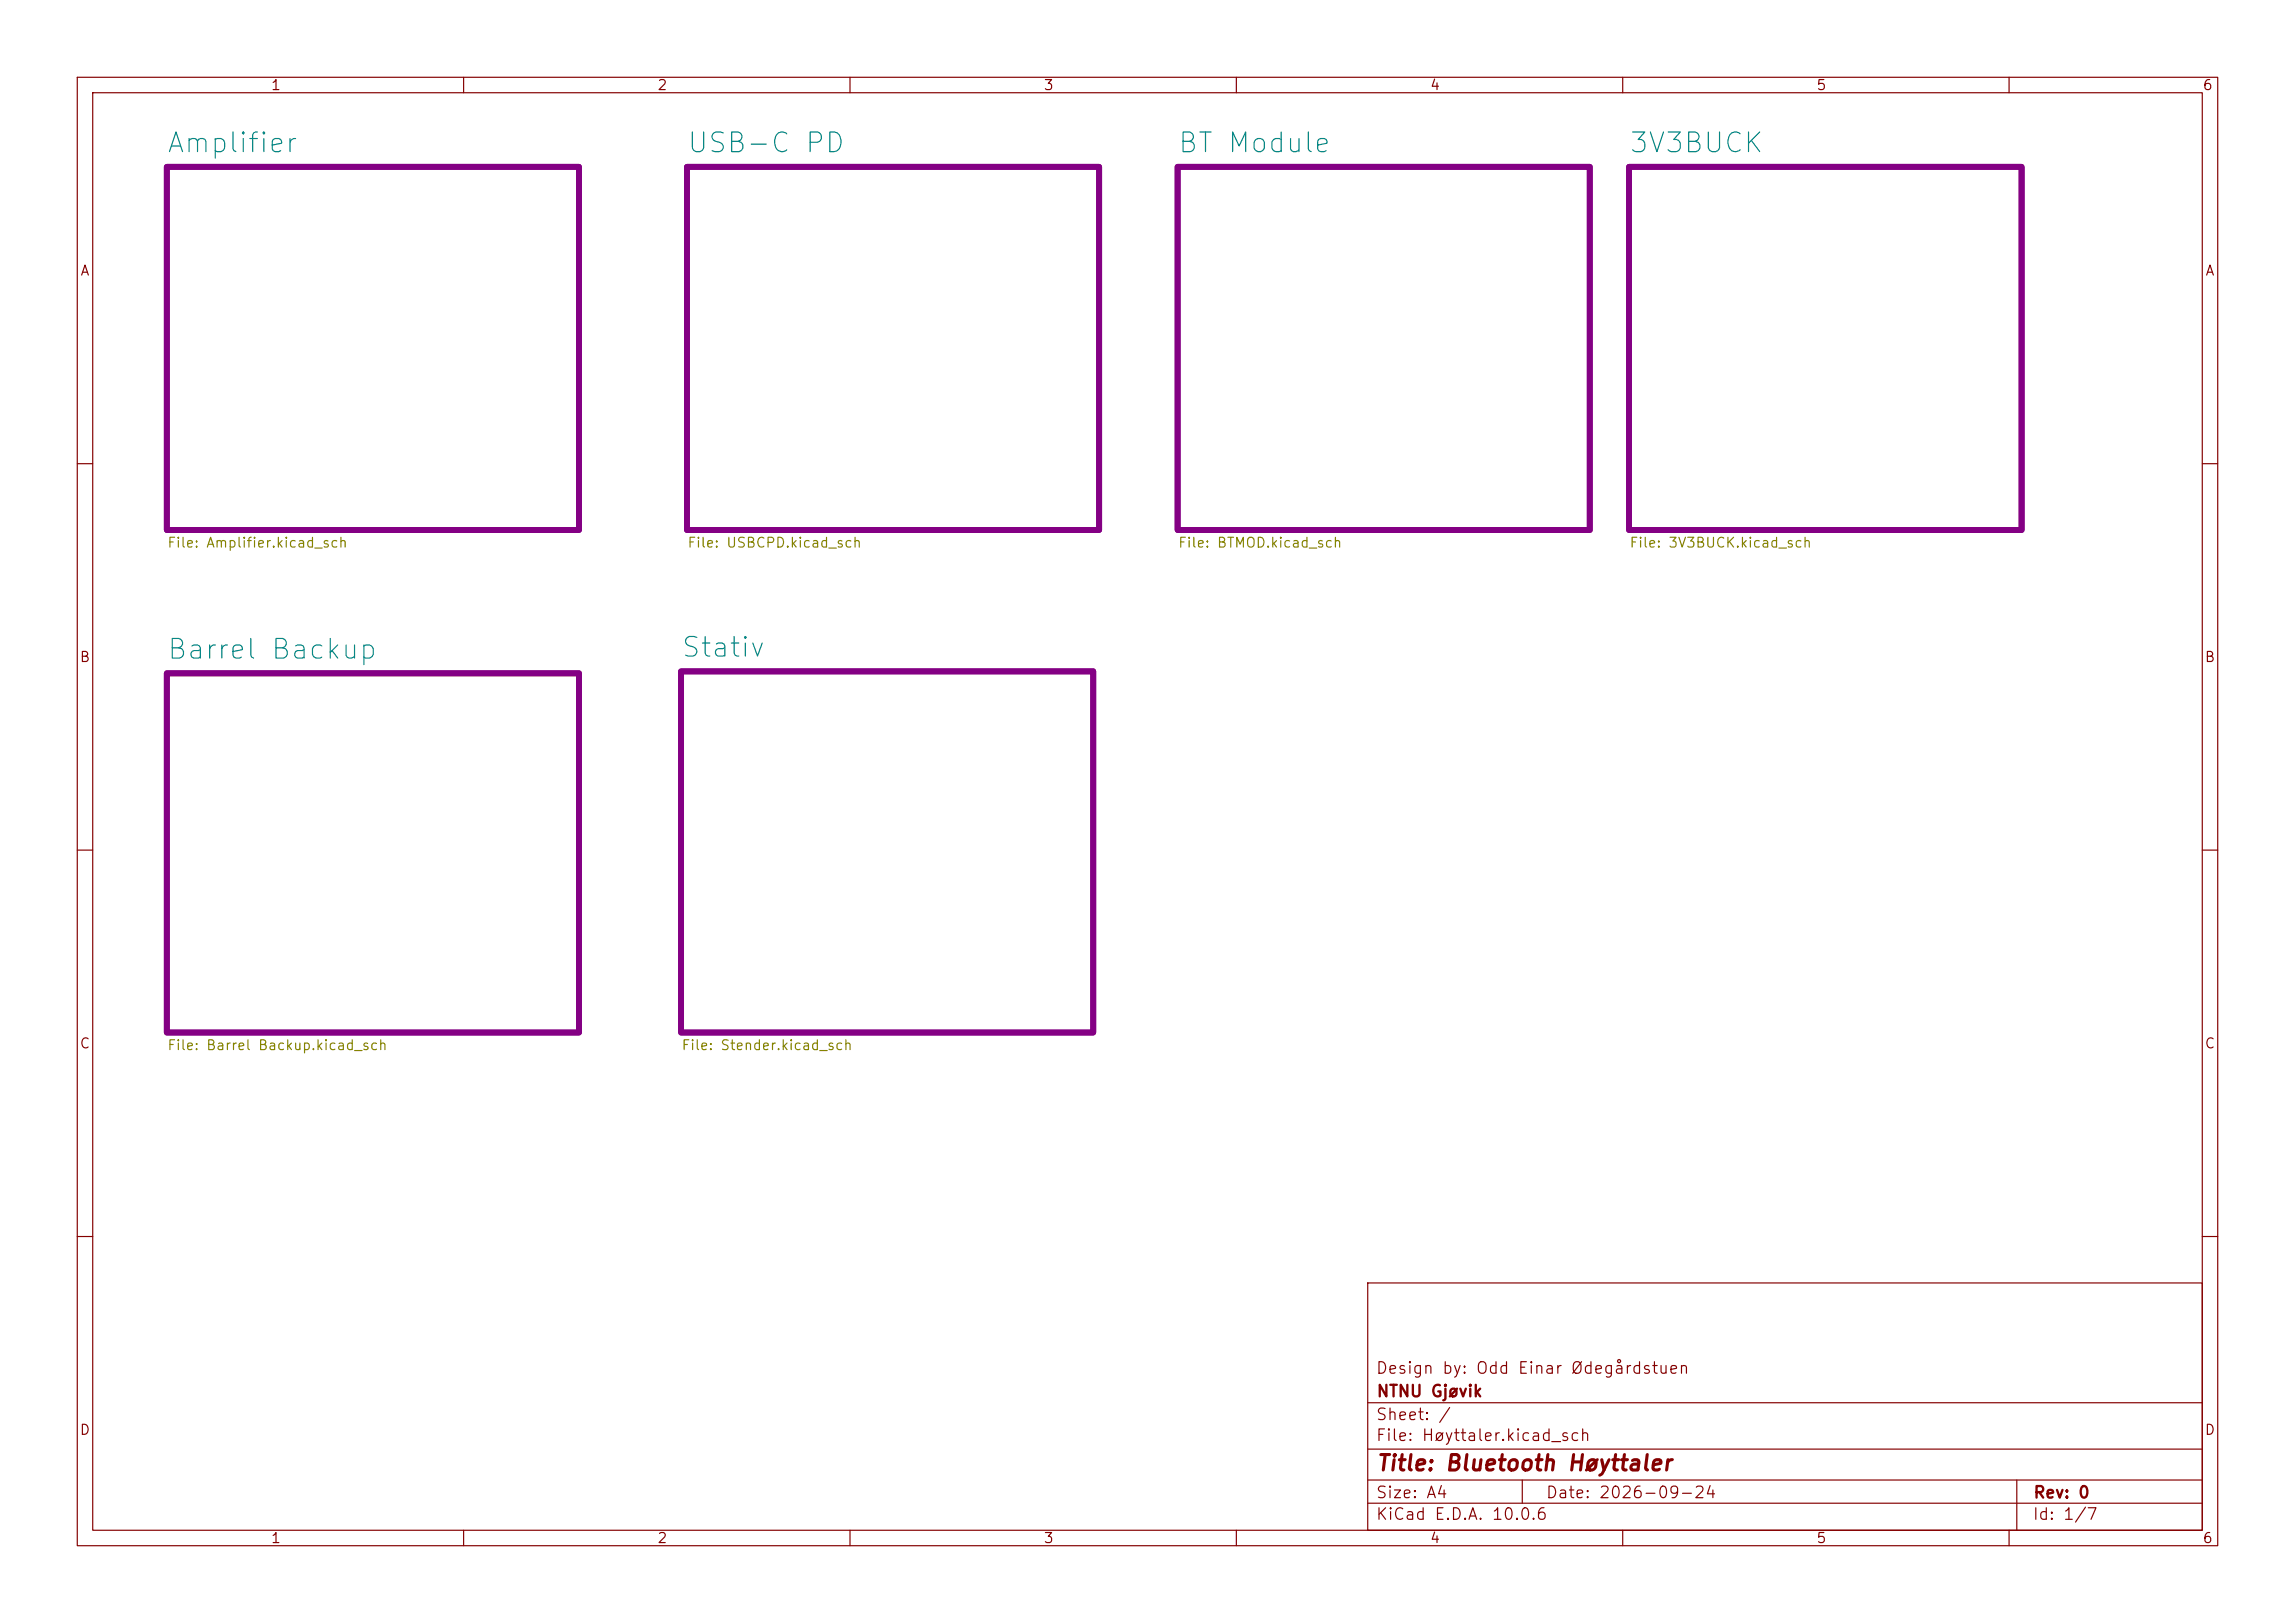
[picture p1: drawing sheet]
<svg xmlns="http://www.w3.org/2000/svg" width="297mm" height="210mm" viewBox="0 0 297 210" stroke-linecap="round" stroke-linejoin="round" font-family="sans-serif">
<defs><g id="words">
<g font-size="2.5" fill="#008484">
<text x="21.4" y="20.4">Amplifier</text>
<text x="88.7" y="20.4">USB-C PD</text>
<text x="152.2" y="20.4">BT Module</text>
<text x="210.7" y="20.4">3V3BUCK</text>
<text x="21.4" y="85.9">Barrel Backup</text>
<text x="88" y="85.7">Stativ</text>
</g>
<text font-size="2" fill="#840000" x="178" y="190.8">Title: Bluetooth Høyttaler</text>
<g font-size="1.5" fill="#840000">
<text x="178" y="178.1">Design by: Odd Einar Ødegårdstuen</text>
<text x="178" y="184.1">Sheet: /</text>
<text x="178" y="181.1">NTNU Gjøvik</text>
<text x="178" y="186.8">File: Høyttaler.kicad_sch</text>
<text x="178" y="197">KiCad E.D.A. 10.0.6</text>
<text x="178" y="194.2">Size: A4</text>
<text x="200" y="194.2">Date: 2026-09-24</text>
<text x="263" y="197">Id: 1/7</text>
<text x="263" y="194.2">Rev: 0</text>
</g>
<g font-size="1.3" fill="#840000">
<text x="35" y="12">1</text>
<text x="85" y="12">2</text>
<text x="135" y="12">3</text>
<text x="185" y="12">4</text>
<text x="235" y="12">5</text>
<text x="285" y="12">6</text>
<text x="10.3" y="36">A</text>
<text x="285.3" y="36">A</text>
<text x="10.2" y="86">B</text>
<text x="285.2" y="86">B</text>
<text x="10.2" y="136">C</text>
<text x="285.2" y="136">C</text>
<text x="10.2" y="186">D</text>
<text x="285.2" y="186">D</text>
<text x="35" y="200">1</text>
<text x="85" y="200">2</text>
<text x="135" y="200">3</text>
<text x="185" y="200">4</text>
<text x="235" y="200">5</text>
<text x="285" y="200">6</text>
</g>
<g font-size="1.3" fill="#848400">
<text x="21.6" y="71.2">File: Amplifier.kicad_sch</text>
<text x="88.9" y="71.2">File: USBCPD.kicad_sch</text>
<text x="152.4" y="71.2">File: BTMOD.kicad_sch</text>
<text x="210.8" y="71.2">File: 3V3BUCK.kicad_sch</text>
<text x="21.6" y="136.2">File: Barrel Backup.kicad_sch</text>
<text x="88.1" y="136.2">File: Stender.kicad_sch</text>
</g>
</g></defs>
<g fill="none" stroke="#840000" stroke-width=".15">
<path d="M10 10h277v190h-277zM12 12h273v186h-273zM60 10v2M110 10v2M160 10v2M210 10v2M260 10v2M10 60h2M285 60h2M10 110h2M285 110h2M10 160h2"/>
<path d="M177 166h108v32h-108zM285 160h2M60 198v2M110 198v2M160 198v2M177 194.5h108M177 191.5h108M177 187.5h108M177 181.5h108M197 191.5v3M210 198v2M260 198v2"/>
<path d="M261 191.5v6.5"/>
</g>
<path d="M21.6 21.6h53.3v47h-53.3zM88.9 21.6h53.3v47h-53.3zM152.4 21.6h53.3v47h-53.3zM210.8 21.6h50.8v47h-50.8zM21.6 87.1h53.3v46.5h-53.3zM88.1 86.9h53.4v46.7h-53.4z" fill="none" stroke="#840084" stroke-width=".76"/>
<use href="#words"/>
</svg>
